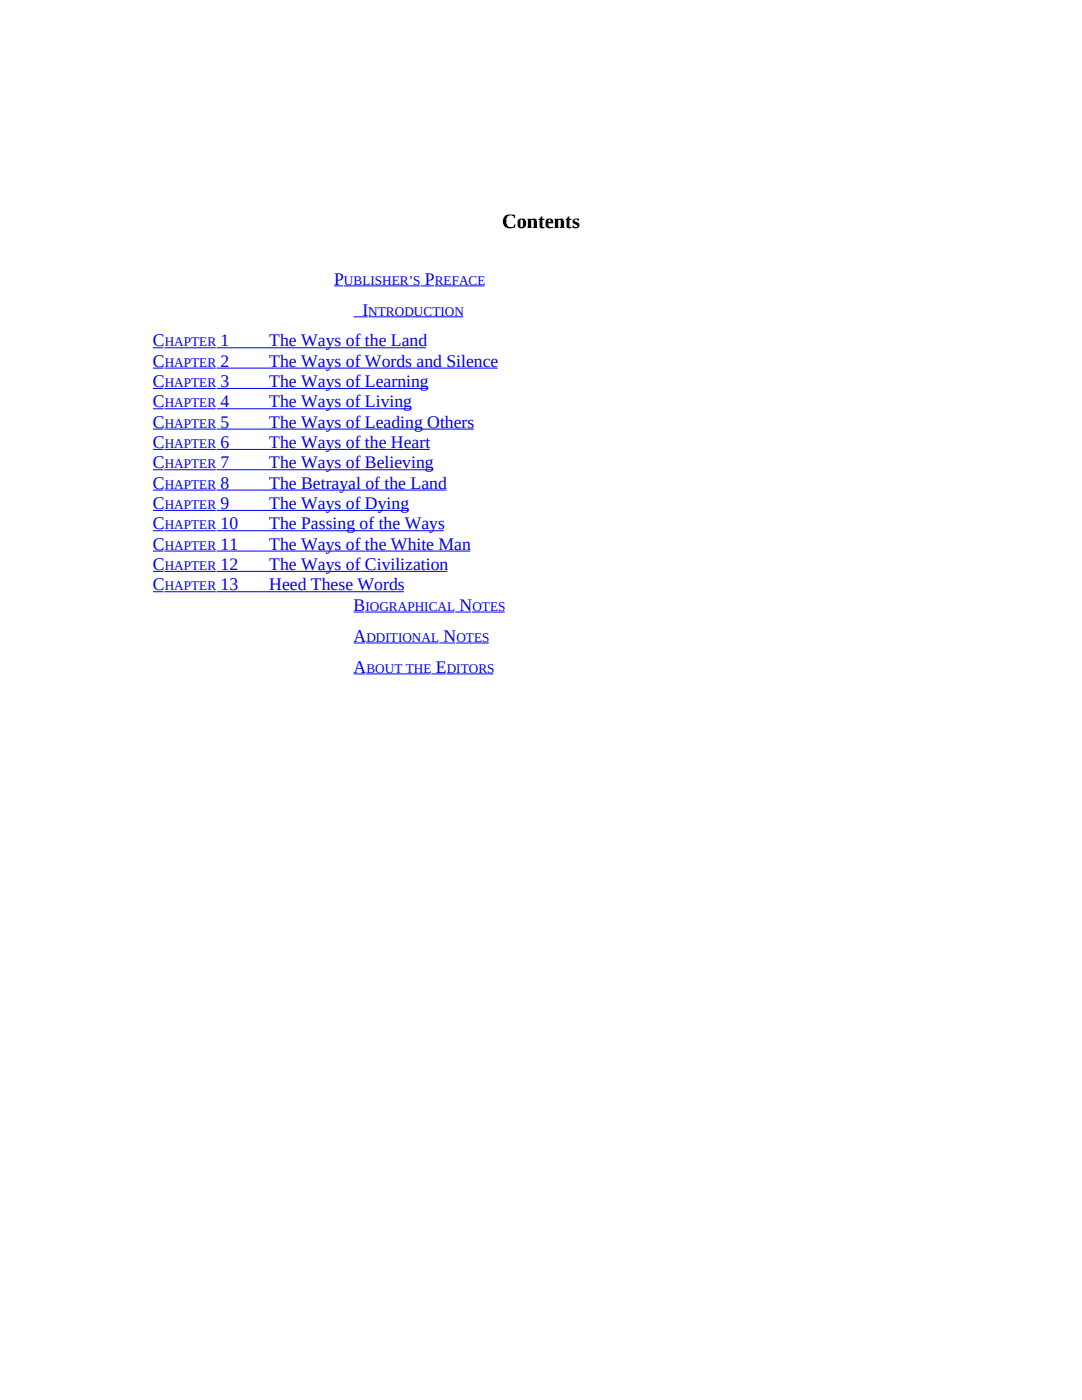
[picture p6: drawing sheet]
<svg xmlns="http://www.w3.org/2000/svg" width="216mm" height="279mm" viewBox="0 0 216 279" stroke-linecap="round" stroke-linejoin="round" font-family="sans-serif">
<defs><g id="words">
<text font-size="4.1" x="100.2" y="45.5">Contents</text>
<g font-size="3.5" fill="#00e">
<text x="66.7" y="56.8">P</text>
<text x="84.8" y="56.8">P</text>
<text x="72.3" y="63">I</text>
<text x="30.5" y="69.1">C</text>
<text x="44" y="69.1">1</text>
<text x="53.7" y="69.1">The Ways of the Land</text>
<text x="30.5" y="73.2">C</text>
<text x="30.5" y="77.3">C</text>
<text x="44" y="73.2">2</text>
<text x="44" y="77.3">3</text>
<text x="53.7" y="73.2">The Ways of Words and Silence</text>
<text x="53.7" y="77.3">The Ways of Learning</text>
<text x="30.5" y="81.3">C</text>
<text x="44" y="81.3">4</text>
<text x="53.7" y="81.3">The Ways of Living</text>
<text x="30.5" y="85.4">C</text>
<text x="30.5" y="89.4">C</text>
<text x="44" y="85.4">5</text>
<text x="44" y="89.4">6</text>
<text x="53.7" y="85.4">The Ways of Leading Others</text>
<text x="53.7" y="89.4">The Ways of the Heart</text>
<text x="30.5" y="93.5">C</text>
<text x="44" y="93.5">7</text>
<text x="53.7" y="93.5">The Ways of Believing</text>
<text x="30.5" y="97.5">C</text>
<text x="30.5" y="101.6">C</text>
<text x="44" y="97.5">8</text>
<text x="44" y="101.6">9</text>
<text x="53.7" y="97.5">The Betrayal of the Land</text>
<text x="53.7" y="101.6">The Ways of Dying</text>
<text x="30.5" y="105.7">C</text>
<text x="44" y="105.7">10</text>
<text x="53.7" y="105.7">The Passing of the Ways</text>
<text x="30.5" y="109.7">C</text>
<text x="30.5" y="113.8">C</text>
<text x="44" y="109.7">11</text>
<text x="44" y="113.8">12</text>
<text x="53.7" y="109.7">The Ways of the White Man</text>
<text x="53.7" y="113.8">The Ways of Civilization</text>
<text x="30.5" y="117.8">C</text>
<text x="44" y="117.8">13</text>
<text x="53.7" y="117.8">Heed These Words</text>
<text x="70.6" y="121.9">B</text>
<text x="91.7" y="121.9">N</text>
<text x="70.6" y="128.1">A</text>
<text x="88.5" y="128.1">N</text>
<text x="70.6" y="134.2">A</text>
<text x="87" y="134.2">E</text>
</g>
<g font-size="2.6" fill="#00e">
<text x="68.6" y="56.8">UBLISHER’S</text>
<text x="86.8" y="56.8">REFACE</text>
<text x="73.5" y="63">NTRODUCTION</text>
<text x="32.9" y="69.1">HAPTER</text>
<text x="32.9" y="73.2">HAPTER</text>
<text x="32.9" y="77.3">HAPTER</text>
<text x="32.9" y="81.3">HAPTER</text>
<text x="32.9" y="85.4">HAPTER</text>
<text x="32.9" y="89.4">HAPTER</text>
<text x="32.9" y="93.5">HAPTER</text>
<text x="32.9" y="97.5">HAPTER</text>
<text x="32.9" y="101.6">HAPTER</text>
<text x="32.9" y="105.7">HAPTER</text>
<text x="32.9" y="109.7">HAPTER</text>
<text x="32.9" y="113.8">HAPTER</text>
<text x="32.9" y="117.8">HAPTER</text>
<text x="72.9" y="121.9">IOGRAPHICAL</text>
<text x="94.3" y="121.9">OTES</text>
<text x="73.1" y="128.1">DDITIONAL</text>
<text x="91.1" y="128.1">OTES</text>
<text x="73.1" y="134.2">BOUT THE</text>
<text x="89.1" y="134.2">DITORS</text>
</g>
</g></defs>
<g fill="none" stroke="#00e" stroke-width=".2">
<path d="M66.7 57.1h1.7zM68.6 57.1h15.2zM84 57.1h2.6zM86.8 57.1h9.9zM30.5 69.4h2.1zM30.5 73.5h2.1zM30.5 77.5h2.1zM32.8 69.4h10.2zM32.8 73.5h10.2zM32.8 77.5h10.2zM43.2 69.4h41.8zM43.2 73.5h56.1z"/>
<path d="M43.2 77.5h42.2zM70.6 63.2h2.8zM73.6 63.2h18.8zM30.5 81.6h2.1zM30.5 85.6h2.1zM30.5 89.7h2.1zM30.5 93.8h2.1zM30.5 97.8h2.1zM32.8 81.6h10.2zM32.8 85.6h10.2zM32.8 89.7h10.2zM32.8 93.8h10.2z"/>
<path d="M32.8 97.8h10.2zM43.2 81.6h38.8zM43.2 85.6h51.3zM43.2 89.7h42.5zM43.2 93.8h43.2zM43.2 97.8h45.9zM30.5 101.9h2.1zM30.5 105.9h2.1zM30.5 110h2.1zM30.5 114h2.1zM30.5 118.1h2.1zM32.8 101.9h10.2z"/>
<path d="M32.8 105.9h10.2zM32.8 110h10.2zM32.8 114h10.2zM32.8 118.1h10.2zM43.2 101.9h38.3zM43.2 105.9h45.3zM43.2 110h50.6zM43.2 114h46.1zM43.2 118.1h37.4zM70.6 122.1h2.1zM70.6 128.3h2.2zM70.6 134.5h2.2z"/>
<path d="M72.8 122.1h17.9zM73 128.3h14.5zM73 134.5h12.9zM86.1 134.5h2.8zM87.7 128.3h3.1zM89.1 134.5h9.3zM90.8 122.1h3.2zM91 128.3h6.5zM94.2 122.1h6.5z"/>
</g>
<use href="#words"/>
</svg>
